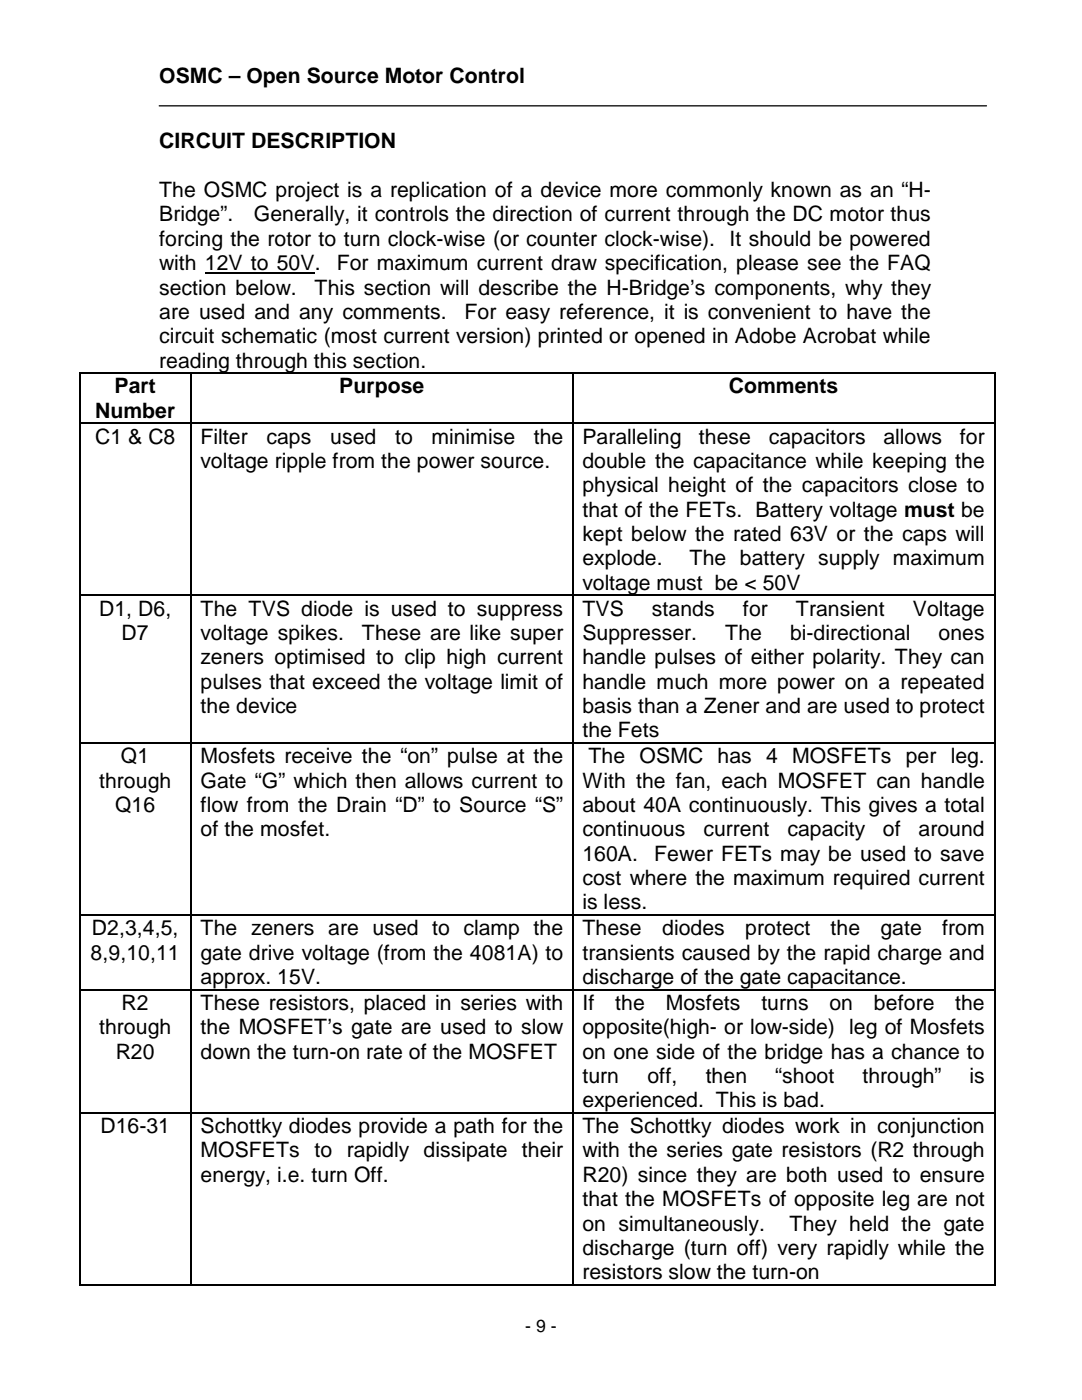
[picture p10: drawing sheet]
<svg xmlns="http://www.w3.org/2000/svg" width="216mm" height="279mm" viewBox="0 0 216 279" stroke-linecap="round" stroke-linejoin="round" font-family="sans-serif">
<defs><g id="words">
<g font-size="4.2">
<text x="31.8" y="16.6">OSMC – Open Source Motor Control</text>
<text x="31.8" y="29.6">CIRCUIT DESCRIPTION</text>
<text x="31.8" y="39.3">The OSMC project is a replication of a device more commonly known as an “H-</text>
<text x="31.8" y="44.2">Bridge”.</text>
<text x="50.6" y="44.2">Generally, it controls the direction of current through the DC motor thus</text>
<text x="31.8" y="49.1">forcing the rotor to turn clock-wise (or counter clock-wise). It should be powered</text>
<text x="31.8" y="53.9">with 12V to 50V.</text>
<text x="67.2" y="53.9">For maximum current draw specification, please see the FAQ</text>
<text x="31.8" y="58.8">section below.</text>
<text x="62.8" y="58.8">This section will describe the H-Bridge’s components, why they</text>
<text x="31.8" y="63.7">are used and any comments.</text>
<text x="92.7" y="63.7">For easy reference, it is convenient to have the</text>
<text x="31.8" y="68.5">circuit schematic (most current version) printed or opened in Adobe Acrobat while</text>
<text x="31.8" y="73.4">reading through this section.</text>
<text x="19" y="83.4">Number</text>
<text x="22.9" y="78.5">Part</text>
<text x="67.7" y="78.5">Purpose</text>
<text x="145.4" y="78.5">Comments</text>
<text x="19" y="88.5">C1 &amp; C8</text>
<text x="40" y="88.5">Filter</text>
<text x="53.2" y="88.5">caps</text>
<text x="65.9" y="88.5">used</text>
<text x="78.8" y="88.5">to</text>
<text x="86.1" y="88.5">minimise</text>
<text x="106.5" y="88.5">the</text>
<text x="116.2" y="88.5">Paralleling</text>
<text x="139.5" y="88.5">these</text>
<text x="153.4" y="88.5">capacitors</text>
<text x="176.3" y="88.5">allows</text>
<text x="191.5" y="88.5">for</text>
<text x="40" y="93.4">voltage ripple from the power source.</text>
<text x="116.2" y="93.4">double the capacitance while keeping the</text>
<text x="116.2" y="98.2">physical height of the capacitors close to</text>
<text x="116.2" y="103.1">that of the FETs. Battery voltage must be</text>
<text x="116.2" y="108">kept below the rated 63V or the caps will</text>
<text x="116.2" y="112.9">explode.</text>
<text x="137.6" y="112.9">The battery supply maximum</text>
<text x="116.2" y="117.7">voltage must be &lt; 50V</text>
<text x="19.8" y="122.8">D1, D6,</text>
<text x="40" y="122.8">The TVS diode is used to suppress</text>
<text x="116.2" y="122.8">TVS</text>
<text x="130.1" y="122.8">stands</text>
<text x="148.2" y="122.8">for</text>
<text x="158.8" y="122.8">Transient</text>
<text x="182.1" y="122.8">Voltage</text>
<text x="24.3" y="127.7">D7</text>
<text x="40" y="127.7">voltage spikes.</text>
<text x="72.2" y="127.7">These are like super</text>
<text x="116.2" y="127.7">Suppresser.</text>
<text x="144.7" y="127.7">The</text>
<text x="157.7" y="127.7">bi-directional</text>
<text x="187.3" y="127.7">ones</text>
<text x="40" y="132.6">zeners optimised to clip high current</text>
<text x="40" y="137.4">pulses that exceed the voltage limit of</text>
<text x="116.2" y="132.6">handle pulses of either polarity. They can</text>
<text x="116.2" y="137.4">handle much more power on a repeated</text>
<text x="40" y="142.3">the device</text>
<text x="116.2" y="142.3">basis than a Zener and are used to protect</text>
<text x="116.2" y="147.2">the Fets</text>
<text x="24.1" y="152.3">Q1</text>
<text x="40" y="152.3">Mosfets receive the “on” pulse at the</text>
<text x="117.4" y="152.3">The OSMC has 4 MOSFETs per leg.</text>
<text x="19.8" y="157.2">through</text>
<text x="40" y="157.2">Gate “G” which then allows current to</text>
<text x="116.2" y="157.2">With the fan, each MOSFET can handle</text>
<text x="23" y="162">Q16</text>
<text x="40" y="162">flow from the Drain “D” to Source “S”</text>
<text x="40" y="166.9">of the mosfet.</text>
<text x="116.2" y="162">about 40A continuously. This gives a total</text>
<text x="116.2" y="166.9">continuous</text>
<text x="140.3" y="166.9">current</text>
<text x="157.1" y="166.9">capacity</text>
<text x="176.2" y="166.9">of</text>
<text x="183.3" y="166.9">around</text>
<text x="116.2" y="171.8">160A.</text>
<text x="130.6" y="171.8">Fewer FETs may be used to save</text>
<text x="116.2" y="176.6">cost where the maximum required current</text>
<text x="116.2" y="181.5">is less.</text>
<text x="18.1" y="191.5">8,9,10,11</text>
<text x="18.3" y="186.6">D2,3,4,5,</text>
<text x="40" y="186.6">The zeners are used to clamp the</text>
<text x="40" y="191.5">gate drive voltage (from the 4081A) to</text>
<text x="116.2" y="186.6">These</text>
<text x="116.2" y="191.5">transients caused by the rapid charge and</text>
<text x="132.1" y="186.6">diodes</text>
<text x="148.7" y="186.6">protect</text>
<text x="165.7" y="186.6">the</text>
<text x="175.7" y="186.6">gate</text>
<text x="188" y="186.6">from</text>
<text x="40" y="196.4">approx. 15V.</text>
<text x="116.2" y="196.4">discharge of the gate capacitance.</text>
<text x="24.3" y="201.5">R2</text>
<text x="40" y="201.5">These resistors, placed in series with</text>
<text x="116.2" y="201.5">If</text>
<text x="122.8" y="201.5">the</text>
<text x="132.8" y="201.5">Mosfets</text>
<text x="151.9" y="201.5">turns</text>
<text x="165.5" y="201.5">on</text>
<text x="174.4" y="201.5">before</text>
<text x="190.6" y="201.5">the</text>
<text x="19.8" y="206.4">through</text>
<text x="40" y="206.4">the MOSFET’s gate are used to slow</text>
<text x="116.2" y="206.4">opposite(high- or low-side) leg of Mosfets</text>
<text x="23.1" y="211.3">R20</text>
<text x="40" y="211.3">down the turn-on rate of the MOSFET</text>
<text x="116.2" y="211.3">on one side of the bridge has a chance to</text>
<text x="116.2" y="216.1">turn</text>
<text x="116.2" y="221">experienced. This is bad.</text>
<text x="129.2" y="216.1">off,</text>
<text x="140.8" y="216.1">then</text>
<text x="154.7" y="216.1">“shoot</text>
<text x="172.1" y="216.1">through”</text>
<text x="193.5" y="216.1">is</text>
<text x="20" y="226.1">D16-31</text>
<text x="40" y="226.1">Schottky diodes provide a path for the</text>
<text x="116.2" y="226.1">The Schottky diodes work in conjunction</text>
<text x="40" y="231">MOSFETs to rapidly dissipate their</text>
<text x="116.2" y="231">with the series gate resistors (R2 through</text>
<text x="40" y="235.9">energy, i.e. turn Off.</text>
<text x="116.2" y="235.9">R20) since they are both used to ensure</text>
<text x="116.2" y="240.7">that the MOSFETs of opposite leg are not</text>
<text x="116.2" y="245.6">on simultaneously.</text>
<text x="157.6" y="245.6">They held the gate</text>
<text x="116.2" y="250.5">discharge (turn off) very rapidly while the</text>
<text x="116.2" y="255.3">resistors slow the turn-on</text>
</g>
<text font-size="3.5" x="104.8" y="265.9">- 9 -</text>
</g></defs>
<g fill="none" stroke="#000" stroke-width=".25">
<path d="M31.8 21.1h165M15.9 74.6v9.8M16 74.5h22M38.1 74.6v9.8M38.2 74.5h76M114.3 74.6v9.8M114.4 74.5h83.9M198.5 74.6v9.8M15.9 84.6v34.1M16 84.5h22M38.1 84.6v34.1M38.2 84.5h76"/>
<path d="M114.3 84.6v34.1M114.4 84.5h83.9M198.5 84.6v34.1M15.9 118.9v29.3M16 118.8h22M38.1 118.9v29.3M38.2 118.8h76M114.3 118.9v29.3M114.4 118.8h83.9M198.5 118.9v29.3M15.9 148.4v34.1M16 148.3h22"/>
<path d="M38.1 148.4v34.1M38.2 148.3h76M114.3 148.4v34.1M114.4 148.3h83.9M198.5 148.4v34.1M15.9 182.7v14.7M15.9 197.6v24.4M16 182.6h22M16 197.5h22M38.1 182.7v14.7M38.1 197.6v24.4M38.2 182.6h76"/>
<path d="M38.2 197.5h76M114.3 182.7v14.7M114.3 197.6v24.4M114.4 182.6h83.9M114.4 197.5h83.9M198.5 182.7v14.7M198.5 197.6v24.4M15.9 222.2v34.1M16 222.1h22M38.1 222.2v34.1M38.2 222.1h76M114.3 222.2v34.1"/>
<path d="M114.4 222.1h83.9M198.5 222.2v34.1M16 256.4h22M38.2 256.4h76M114.4 256.4h83.9"/>
</g>
<path d="M40.9 54.5h21.9" fill="none" stroke="#000" stroke-width=".3"/>
<g fill="#000">
<path d="M15.8 74.4h.2v.2h-.2zM38 74.4h.2v.2h-.2zM114.2 74.4h.2v.2h-.2zM198.3 74.4h.3v.2h-.3zM15.8 84.4h.2v.2h-.2zM38 84.4h.2v.2h-.2zM114.2 84.4h.2v.2h-.2zM198.3 84.4h.3v.2h-.3zM15.8 118.7h.2v.2h-.2zM38 118.7h.2v.2h-.2zM114.2 118.7h.2v.2h-.2zM198.3 118.7h.3v.2h-.3z"/>
<path d="M15.8 148.2h.2v.2h-.2zM38 148.2h.2v.2h-.2zM114.2 148.2h.2v.2h-.2zM198.3 148.2h.3v.2h-.3zM15.8 182.5h.2v.2h-.2zM15.8 197.4h.2v.2h-.2zM38 182.5h.2v.2h-.2zM38 197.4h.2v.2h-.2zM114.2 182.5h.2v.2h-.2zM114.2 197.4h.2v.2h-.2zM198.3 182.5h.3v.2h-.3zM198.3 197.4h.3v.2h-.3z"/>
<path d="M15.8 222h.2v.2h-.2zM38 222h.2v.2h-.2zM114.2 222h.2v.2h-.2zM198.3 222h.3v.2h-.3zM15.8 256.3h.2v.3h-.2zM38 256.3h.2v.3h-.2zM114.2 256.3h.2v.3h-.2zM198.3 256.3h.3v.3h-.3z"/>
</g>
<use href="#words"/>
</svg>
